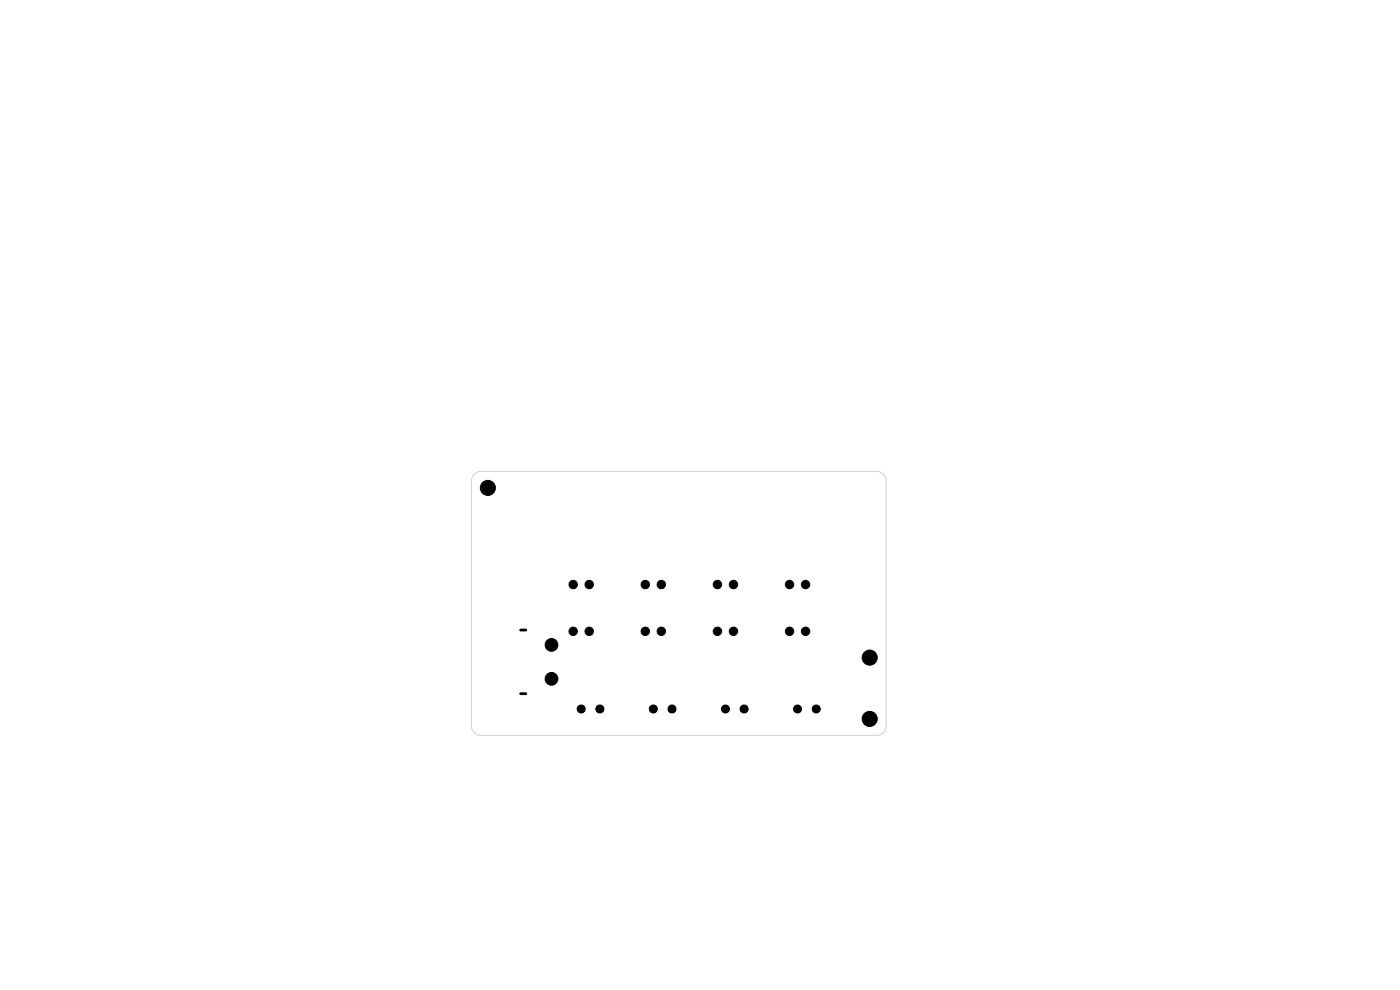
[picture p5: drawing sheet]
<svg xmlns="http://www.w3.org/2000/svg" width="297mm" height="210mm" viewBox="0 0 297 210" stroke-linecap="round" stroke-linejoin="round" font-family="sans-serif">
<path d="M100.6 100.6l.6-.4 .8-.2h84a2 2 0 0 1 2 2v52a2 2 0 0 1-2 2h-84a2 2 0 0 1-2-2v-52l.2-.8z" fill="none" stroke="#d0d2cd" stroke-width=".21"/>
<g fill="#000" stroke="#000" stroke-width=".21">
<circle cx="103.5" cy="103.5" r="1.6"/>
<circle cx="117" cy="136.8" r="1.35"/>
<circle cx="121.6" cy="124" r=".89"/>
<circle cx="121.6" cy="133.9" r=".89"/>
<circle cx="125" cy="124" r=".89"/>
<circle cx="125" cy="133.9" r=".89"/>
<circle cx="136.9" cy="124" r=".89"/>
<circle cx="136.9" cy="133.9" r=".89"/>
<circle cx="140.3" cy="124" r=".89"/>
<circle cx="140.3" cy="133.9" r=".89"/>
<circle cx="152.2" cy="124" r=".89"/>
<circle cx="152.2" cy="133.9" r=".89"/>
<circle cx="155.6" cy="124" r=".89"/>
<circle cx="155.6" cy="133.9" r=".89"/>
<circle cx="167.5" cy="124" r=".89"/>
<circle cx="167.5" cy="133.9" r=".89"/>
<circle cx="170.9" cy="124" r=".89"/>
<circle cx="170.9" cy="133.9" r=".89"/>
<circle cx="184.5" cy="139.5" r="1.6"/>
<circle cx="117" cy="144" r="1.35"/>
<circle cx="123.3" cy="150.4" r=".85"/>
<circle cx="127.3" cy="150.4" r=".85"/>
<circle cx="138.6" cy="150.4" r=".85"/>
<circle cx="142.6" cy="150.4" r=".85"/>
<circle cx="153.9" cy="150.4" r=".85"/>
<circle cx="157.9" cy="150.4" r=".85"/>
<circle cx="169.2" cy="150.4" r=".85"/>
<circle cx="173.2" cy="150.4" r=".85"/>
<circle cx="184.5" cy="152.5" r="1.6"/>
</g>
<path d="M110.5 133.7h1.1M110.5 147.2h1.1" fill="none" stroke="#000" stroke-width=".6"/>
</svg>
